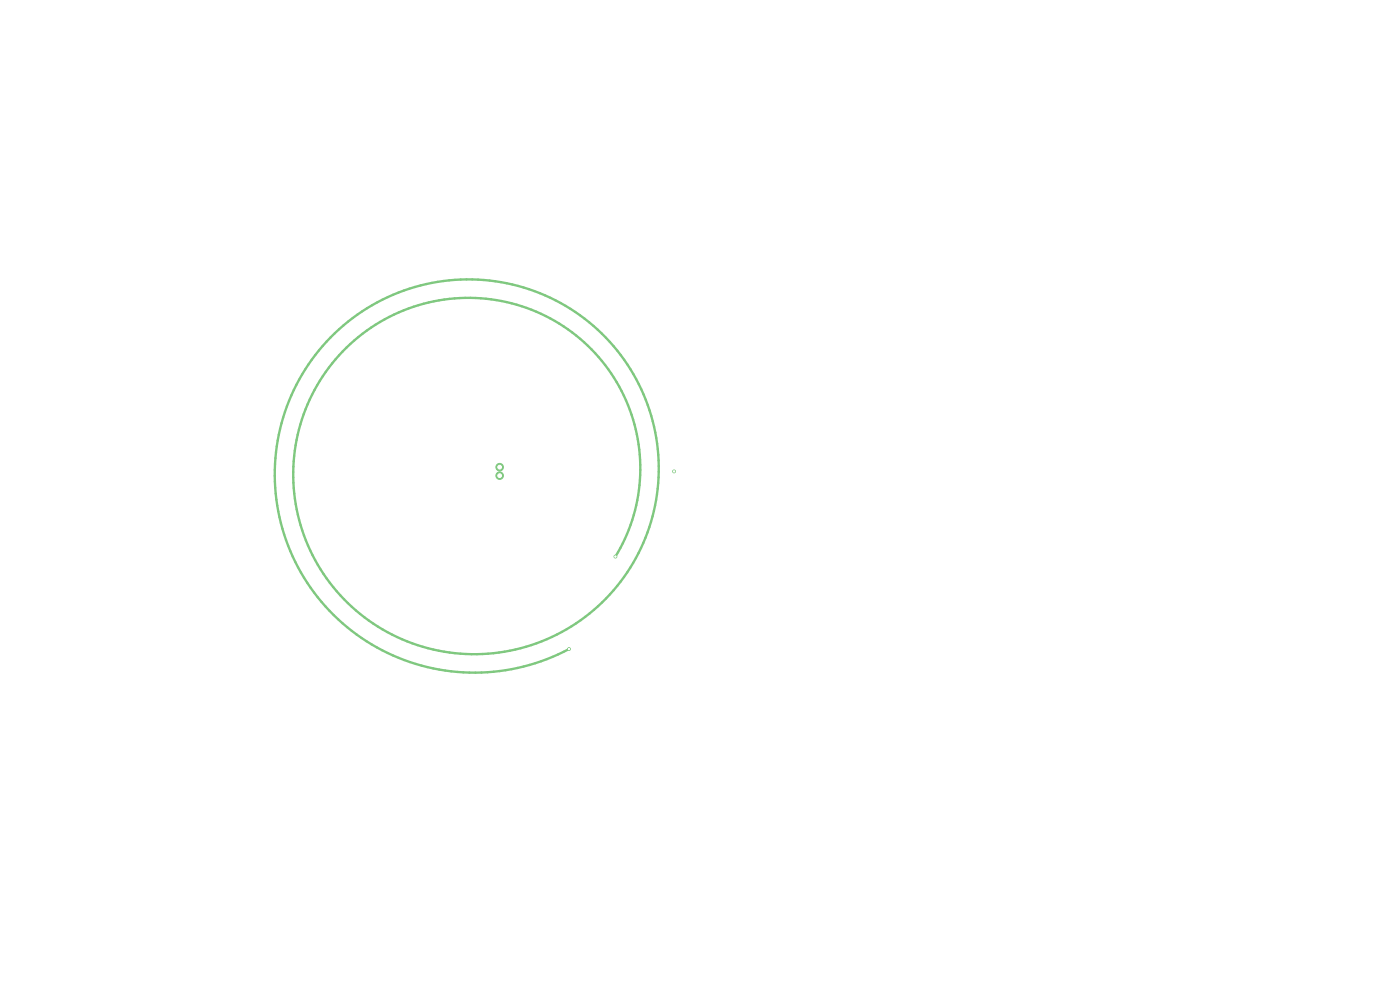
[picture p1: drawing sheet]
<svg xmlns="http://www.w3.org/2000/svg" width="297mm" height="210mm" viewBox="0 0 297 210" stroke-linecap="round" stroke-linejoin="round" font-family="sans-serif">
<g fill="#7fc87f" stroke="#7fc87f" stroke-width=".21">
<circle cx="106" cy="99.1" r=".8"/>
<circle cx="106" cy="100.9" r=".8"/>
<circle cx="143" cy="100" r=".3"/>
<circle cx="130.6" cy="118.1" r=".3"/>
<circle cx="120.7" cy="137.7" r=".3"/>
</g>
<path d="M130.6 118.1a36.3 36.3 0 0 0-4.4-43.2 36.3 36.3 0 0 0-42.6-8.2 37.9 37.9 0 0 0-20.8 40.9 37.9 37.9 0 0 0 33.7 31 39.5 39.5 0 0 0 40.7-25.1 39.5 39.5 0 0 0-13.2-45.9 41.1 41.1 0 0 0-49.7 .2 41.1 41.1 0 0 0-13.2 47.9 42.5 42.5 0 0 0 59.6 22" fill="none" stroke="#7fc87f" stroke-width=".5"/>
<g fill="#fff" stroke="#fff" stroke-width=".21">
<circle cx="143" cy="100" r=".15"/>
<circle cx="130.6" cy="118.1" r=".15"/>
<circle cx="120.7" cy="137.7" r=".15"/>
<circle cx="106" cy="99.1" r=".4"/>
<circle cx="106" cy="100.9" r=".4"/>
<circle cx="112.1" cy="96.8" r=".85"/>
<circle cx="108.8" cy="91.2" r=".85"/>
<circle cx="103.2" cy="87.9" r=".85"/>
<circle cx="96.8" cy="87.9" r=".85"/>
<circle cx="91.2" cy="91.2" r=".85"/>
<circle cx="87.9" cy="96.8" r=".85"/>
<circle cx="87.9" cy="103.2" r=".85"/>
<circle cx="91.2" cy="108.8" r=".85"/>
<circle cx="96.8" cy="112.1" r=".85"/>
<circle cx="103.2" cy="112.1" r=".85"/>
<circle cx="108.8" cy="108.8" r=".85"/>
<circle cx="112.1" cy="103.2" r=".85"/>
<circle cx="119.7" cy="96.5" r=".85"/>
<circle cx="117.3" cy="90" r=".85"/>
<circle cx="112.9" cy="84.7" r=".85"/>
<circle cx="106.8" cy="81.2" r=".85"/>
<circle cx="100" cy="80" r=".85"/>
<circle cx="93.2" cy="81.2" r=".85"/>
<circle cx="87.1" cy="84.7" r=".85"/>
<circle cx="82.7" cy="90" r=".85"/>
<circle cx="80.3" cy="96.5" r=".85"/>
<circle cx="80.3" cy="103.5" r=".85"/>
<circle cx="82.7" cy="110" r=".85"/>
<circle cx="87.1" cy="115.3" r=".85"/>
<circle cx="93.2" cy="118.8" r=".85"/>
<circle cx="100" cy="120" r=".85"/>
<circle cx="106.8" cy="118.8" r=".85"/>
<circle cx="112.9" cy="115.3" r=".85"/>
<circle cx="117.3" cy="110" r=".85"/>
<circle cx="119.7" cy="103.5" r=".85"/>
<circle cx="126.3" cy="96.5" r=".85"/>
<circle cx="124.5" cy="89.9" r=".85"/>
<circle cx="121" cy="83.9" r=".85"/>
<circle cx="116.1" cy="79" r=".85"/>
<circle cx="110.1" cy="75.5" r=".85"/>
<circle cx="103.5" cy="73.7" r=".85"/>
<circle cx="96.5" cy="73.7" r=".85"/>
<circle cx="89.9" cy="75.5" r=".85"/>
<circle cx="83.9" cy="79" r=".85"/>
<circle cx="79" cy="83.9" r=".85"/>
<circle cx="75.5" cy="89.9" r=".85"/>
<circle cx="73.7" cy="96.5" r=".85"/>
<circle cx="73.7" cy="103.5" r=".85"/>
<circle cx="75.5" cy="110.1" r=".85"/>
<circle cx="79" cy="116.1" r=".85"/>
<circle cx="83.9" cy="121" r=".85"/>
<circle cx="89.9" cy="124.5" r=".85"/>
<circle cx="96.5" cy="126.3" r=".85"/>
<circle cx="103.5" cy="126.3" r=".85"/>
<circle cx="110.1" cy="124.5" r=".85"/>
<circle cx="116.1" cy="121" r=".85"/>
<circle cx="121" cy="116.1" r=".85"/>
<circle cx="124.5" cy="110.1" r=".85"/>
<circle cx="126.3" cy="103.5" r=".85"/>
<circle cx="133.7" cy="95.6" r=".85"/>
<circle cx="127" cy="79.3" r=".85"/>
<circle cx="113" cy="68.6" r=".85"/>
<circle cx="95.6" cy="66.3" r=".85"/>
<circle cx="79.3" cy="73" r=".85"/>
<circle cx="68.6" cy="87" r=".85"/>
<circle cx="66.3" cy="104.4" r=".85"/>
<circle cx="73" cy="120.7" r=".85"/>
<circle cx="87" cy="131.4" r=".85"/>
<circle cx="104.4" cy="133.7" r=".85"/>
<circle cx="120.7" cy="127" r=".85"/>
<circle cx="131.4" cy="113" r=".85"/>
</g>
</svg>
